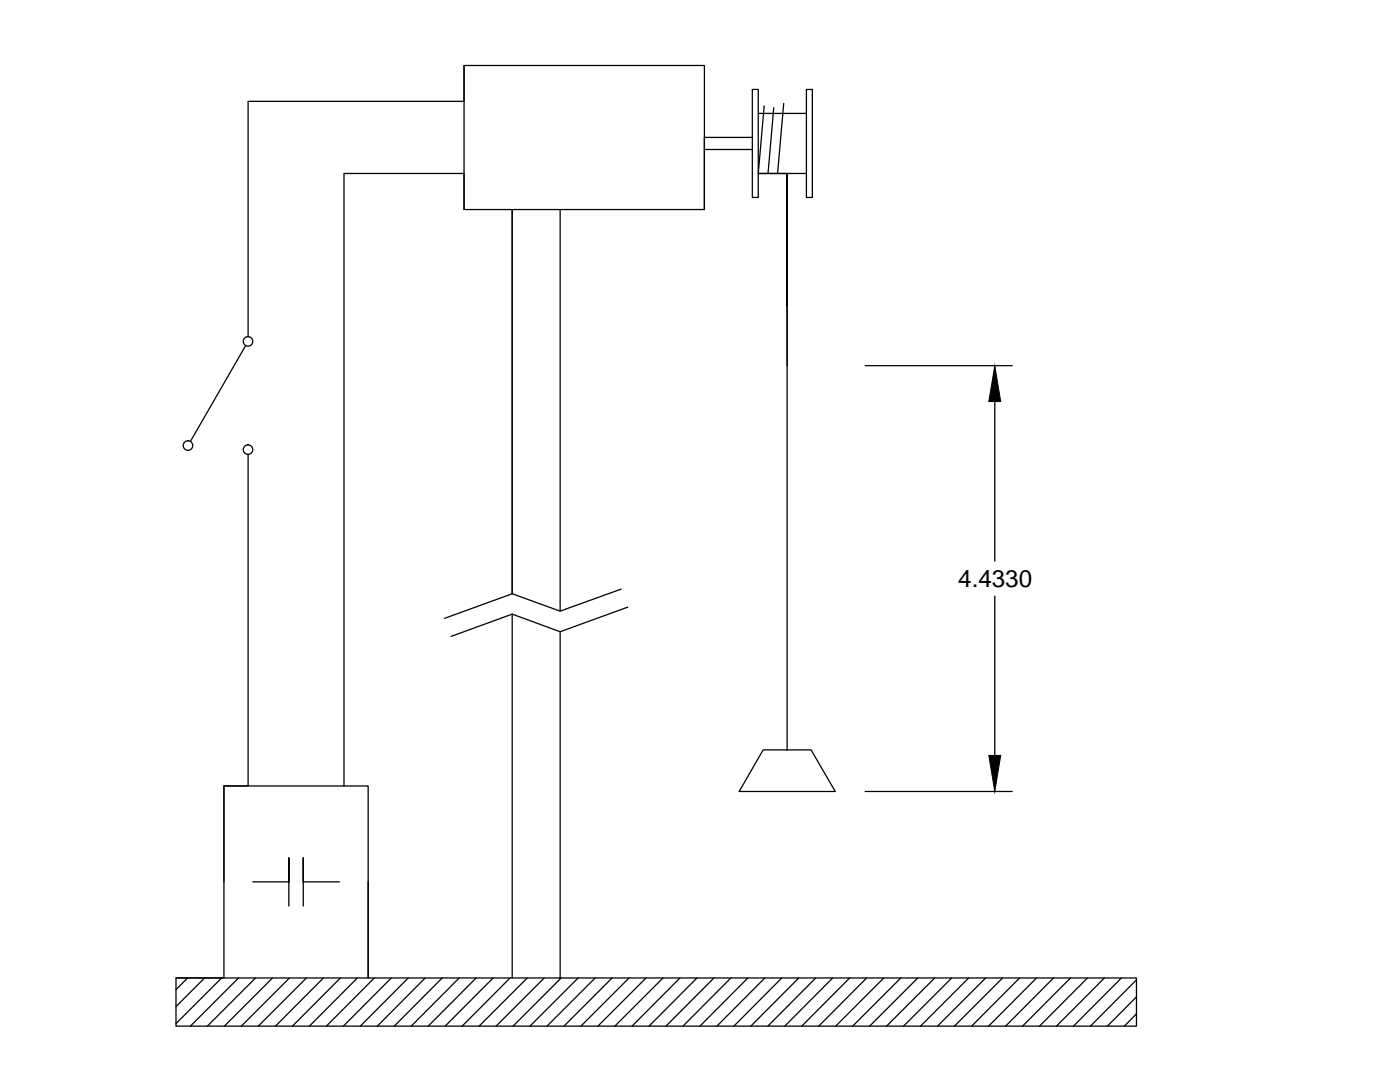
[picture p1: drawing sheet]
<svg xmlns="http://www.w3.org/2000/svg" width="279mm" height="216mm" viewBox="0 0 279 216" stroke-linecap="round" stroke-linejoin="round" font-family="sans-serif">
<defs><g id="words">
<text font-size="4.8" x="191.2" y="117.1">4.4330</text>
</g></defs>
<!-- layer: 0 -->
<g fill="none" stroke="#000" stroke-width=".25">
<path d="M92.6 13.1v7.1h-43.1v47M150.1 29.8h-9.5v12M150.1 27.4v12h1.2v-4.8h9.6v4.8h1.2v-21.5h-1.2v4.7h-9.6v-4.7h-1.2v9.5h-9.5v2.4M151.3 22.6v12M152.5 21.1l-1.2 13.5h2l1.1-13.1M155.2 34.6h1.9v115h4.8l4.8 8.3h-19.2l4.8-8.3h4.8M156.4 20.6l-1.2 14h-1.9M160.9 22.6v12M92.6 41.8v-7.2h-23.9v122.2M111.8 41.8h28.8v-28.7h-48v28.7h9.6v76.7l-13.5 4.9M49 69l-11 19.1M157.1 61v-26.4v38.4"/>
<path d="M172.7 73h29.3M49.5 90.7v66.1h-4.8v19.2M198.5 80.1v31.9M124 117.5l-12.2 4.4-9.6-3.4v-76.7h9.6v80.1M198.5 118.9v31.8M102.2 122.5v72.6M111.8 126.1v69M125.3 121.1l-13.5 5-9.6-3.6-12.2 4.5M172.7 157.9h29.3M50.4 176h7.2v-4.8v9.6M67.7 176h-7.2v-4.8v9.6M73.5 176v19.1v-38.3h-28.8v38.3h-9.6"/>
<path d="M35.1 195.1h191.7v9.7h-191.7zM37.5 195.1l-2.4 2.4M40.8 195.1l-5.7 5.8M44.2 195.1l-9.1 9.1M47.6 195.1l-9.6 9.7M51 195.1l-9.6 9.7M54.4 195.1l-9.6 9.7M57.8 195.1l-9.6 9.7M61.2 195.1l-9.7 9.7M64.5 195.1l-9.5 9.7M67.9 195.1l-9.5 9.7M71.3 195.1l-9.5 9.7"/>
<path d="M74.7 195.1l-9.6 9.7M78.1 195.1l-9.6 9.7M81.5 195.1l-9.6 9.7M84.9 195.1l-9.6 9.7M88.3 195.1l-9.6 9.7M91.6 195.1l-9.5 9.7M95 195.1l-9.5 9.7M98.4 195.1l-9.6 9.7M101.8 195.1l-9.6 9.7M105.2 195.1l-9.6 9.7M108.6 195.1l-9.6 9.7M112 195.1l-9.6 9.7"/>
<path d="M115.4 195.1l-9.6 9.7M118.8 195.1l-9.6 9.7M122.2 195.1l-9.6 9.7M125.5 195.1l-9.6 9.7M128.9 195.1l-9.6 9.7M132.3 195.1l-9.6 9.7M135.7 195.1l-9.6 9.7M139.1 195.1l-9.6 9.7M142.5 195.1l-9.6 9.7M145.9 195.1l-9.6 9.7M149.3 195.1l-9.6 9.7M152.6 195.1l-9.5 9.7"/>
<path d="M156 195.1l-9.5 9.7M159.4 195.1l-9.6 9.7M162.8 195.1l-9.6 9.7M166.2 195.1l-9.6 9.7M169.6 195.1l-9.6 9.7M173 195.1l-9.6 9.7M176.4 195.1l-9.6 9.7M179.8 195.1l-9.6 9.7M183.2 195.1l-9.6 9.7M186.5 195.1l-9.6 9.7M189.9 195.1l-9.6 9.7M193.3 195.1l-9.6 9.7"/>
<path d="M196.7 195.1l-9.6 9.7M200.1 195.1l-9.6 9.7M203.5 195.1l-9.6 9.7M206.9 195.1l-9.6 9.7M210.3 195.1l-9.6 9.7M213.6 195.1l-9.5 9.7M217 195.1l-9.5 9.7M220.4 195.1l-9.6 9.7M223.8 195.1l-9.6 9.7M226.8 195.5l-9.2 9.3M226.8 198.9l-5.8 5.9M226.8 202.3l-2.4 2.5"/>
<circle cx="49.5" cy="68.1" r=".95"/>
<circle cx="37.5" cy="88.9" r=".95"/>
<circle cx="49.5" cy="89.7" r=".95"/>
</g>
<path d="M198.5 73l1.2 7.1h-2.4zM197.3 150.7h2.4l-1.2 7.2z" fill="#000" stroke="#000" stroke-width=".2"/>
<use href="#words"/>
</svg>
